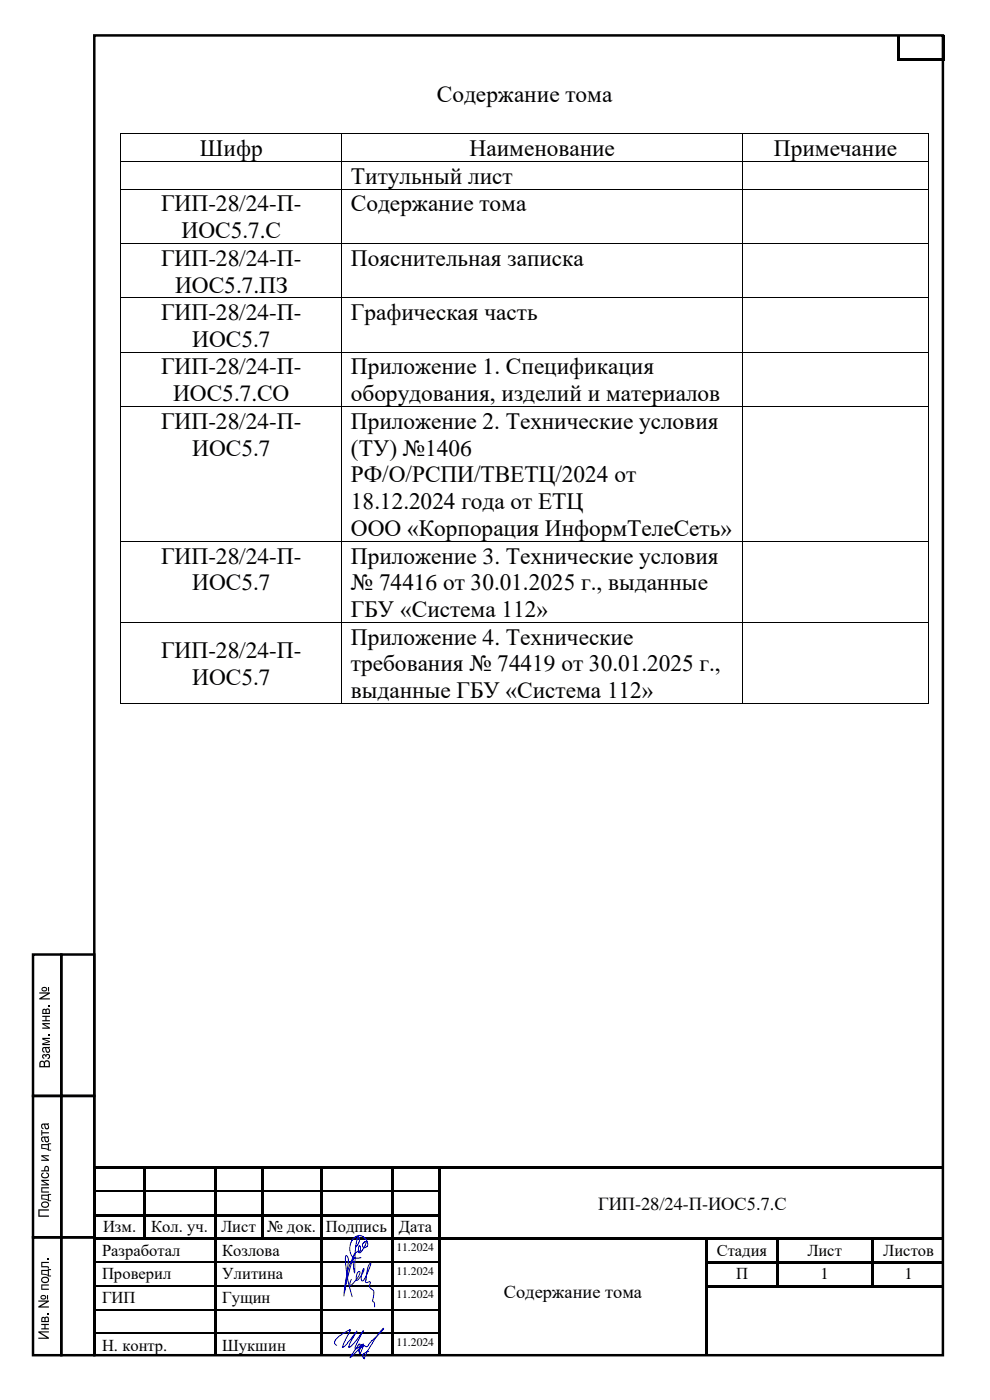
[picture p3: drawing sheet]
<svg xmlns="http://www.w3.org/2000/svg" width="210mm" height="297mm" viewBox="0 0 210 297" stroke-linecap="round" stroke-linejoin="round" font-family="sans-serif">
<defs><g id="words">
<g font-size="5">
<text x="92.7" y="21.6">Содержание тома</text>
<text x="42.4" y="33.1">Шифр</text>
<text x="99.6" y="33.1">Наименование</text>
<text x="164.2" y="33.1">Примечание</text>
<text x="74.4" y="39">Титульный лист</text>
<text x="34.2" y="44.8">ГИП-28/24-П-</text>
<text x="74.4" y="44.8">Содержание тома</text>
<text x="38.5" y="50.5">ИОС5.7.С</text>
<text x="34.2" y="56.4">ГИП-28/24-П-</text>
<text x="74.4" y="56.4">Пояснительная записка</text>
<text x="37.1" y="62.1">ИОС5.7.ПЗ</text>
<text x="34.2" y="67.9">ГИП-28/24-П-</text>
<text x="74.4" y="67.9">Графическая часть</text>
<text x="40.8" y="73.6">ИОС5.7</text>
<text x="34.2" y="79.4">ГИП-28/24-П-</text>
<text x="74.4" y="79.4">Приложение 1. Спецификация</text>
<text x="36.7" y="85.1">ИОС5.7.СО</text>
<text x="74.4" y="85.1">оборудования, изделий и материалов</text>
<text x="34.2" y="91">ГИП-28/24-П-</text>
<text x="74.4" y="91">Приложение 2. Технические условия</text>
<text x="40.8" y="96.7">ИОС5.7</text>
<text x="74.4" y="96.7">(ТУ) №1406</text>
<text x="74.4" y="102.3">РФ/О/РСПИ/ТВЕТЦ/2024 от</text>
<text x="74.4" y="108">18.12.2024 года от ЕТЦ</text>
<text x="74.4" y="113.7">ООО «Корпорация ИнформТелеСеть»</text>
<text x="34.2" y="119.6">ГИП-28/24-П-</text>
<text x="74.4" y="119.6">Приложение 3. Технические условия</text>
<text x="40.8" y="125.2">ИОС5.7</text>
<text x="74.4" y="125.2">№ 74416 от 30.01.2025 г., выданные</text>
<text x="74.4" y="130.9">ГБУ «Система 112»</text>
<text x="74.4" y="136.8">Приложение 4. Технические</text>
<text x="34.2" y="139.6">ГИП-28/24-П-</text>
<text x="74.4" y="142.5">требования № 74419 от 30.01.2025 г.,</text>
<text x="40.8" y="145.3">ИОС5.7</text>
<text x="74.4" y="148.1">выданные ГБУ «Система 112»</text>
</g>
<g font-size="3.9">
<text x="126.9" y="256.7">ГИП-28/24-П-ИОС5.7.С</text>
<text x="106.9" y="275.4">Содержание тома</text>
</g>
<g font-size="3.5">
<text x="21.9" y="261.4">Изм.</text>
<text x="32.1" y="261.4">Кол. уч.</text>
<text x="46.9" y="261.4">Лист</text>
<text x="56.6" y="261.4">№ док.</text>
<text x="69.1" y="261.4">Подпись</text>
<text x="84.6" y="261.4">Дата</text>
<text x="21.6" y="266.5">Разработал</text>
<text x="47.1" y="266.5">Козлова</text>
<text x="152" y="266.5">Стадия</text>
<text x="171.3" y="266.5">Лист</text>
<text x="187.4" y="266.5">Листов</text>
<text x="21.6" y="271.5">Проверил</text>
<text x="47.1" y="271.5">Улитина</text>
<text x="156.2" y="271.5">П</text>
<text x="174.1" y="271.5">1</text>
<text x="191.9" y="271.5">1</text>
<text x="21.6" y="276.5">ГИП</text>
<text x="47.1" y="276.5">Гущин</text>
<text x="21.6" y="286.6">Н. контр.</text>
<text x="47.1" y="286.6">Шукшин</text>
</g>
<g font-size="2.5">
<text x="84.1" y="265.5">11.2024</text>
<text x="84.1" y="270.5">11.2024</text>
<text x="84.1" y="275.5">11.2024</text>
<text x="84.1" y="285.6">11.2024</text>
</g>
</g></defs>
<g fill="#000">
<path d="M190.3 7.5h.5v4.9h-.5z" fill-rule="evenodd"/>
<path d="M190.3 12.4h.5v.5h-.5z" fill-rule="evenodd"/>
<path d="M190.3 12.4h.5v.5h-.5z" fill-rule="evenodd"/>
<path d="M190.8 12.4h9v.5h-9z" fill-rule="evenodd"/>
<path d="M199.8 7.5h.5v4.9h-.5z" fill-rule="evenodd"/>
<path d="M199.8 12.4h.5v.5h-.5z" fill-rule="evenodd"/>
<path d="M199.8 12.4h.5v.5h-.5z" fill-rule="evenodd"/>
<path d="M25.5 28.3h.2v.2h-.2z" fill-rule="evenodd"/>
<path d="M25.5 28.3h.2v.2h-.2z" fill-rule="evenodd"/>
<path d="M25.5 34.2h.2v.1h-.2z" fill-rule="evenodd"/>
<path d="M72.4 28.3h.2v.2h-.2z" fill-rule="evenodd"/>
<path d="M72.4 34.2h.2v.1h-.2z" fill-rule="evenodd"/>
<path d="M157.5 28.3h.1v.2h-.1z" fill-rule="evenodd"/>
<path d="M157.5 34.2h.1v.1h-.1z" fill-rule="evenodd"/>
<path d="M196.9 28.3h.2v.2h-.2z" fill-rule="evenodd"/>
<path d="M196.9 28.3h.2v.2h-.2z" fill-rule="evenodd"/>
<path d="M196.9 34.2h.2v.1h-.2z" fill-rule="evenodd"/>
<path d="M25.5 40.1h.2v.1h-.2z" fill-rule="evenodd"/>
<path d="M25.5 51.6h.2v.1h-.2z" fill-rule="evenodd"/>
<path d="M72.4 40.1h.2v.1h-.2z" fill-rule="evenodd"/>
<path d="M72.4 51.6h.2v.1h-.2z" fill-rule="evenodd"/>
<path d="M157.5 40.1h.1v.1h-.1z" fill-rule="evenodd"/>
<path d="M157.5 51.6h.1v.1h-.1z" fill-rule="evenodd"/>
<path d="M196.9 40.1h.2v.1h-.2z" fill-rule="evenodd"/>
<path d="M196.9 51.6h.2v.1h-.2z" fill-rule="evenodd"/>
<path d="M25.5 63.1h.2v.2h-.2z" fill-rule="evenodd"/>
<path d="M25.5 74.6h.2v.2h-.2z" fill-rule="evenodd"/>
<path d="M72.4 63.1h.2v.2h-.2z" fill-rule="evenodd"/>
<path d="M72.4 74.6h.2v.2h-.2z" fill-rule="evenodd"/>
<path d="M157.5 63.1h.1v.2h-.1z" fill-rule="evenodd"/>
<path d="M157.5 74.6h.1v.2h-.1z" fill-rule="evenodd"/>
<path d="M196.9 63.1h.2v.2h-.2z" fill-rule="evenodd"/>
<path d="M196.9 74.6h.2v.2h-.2z" fill-rule="evenodd"/>
<path d="M25.5 86.2h.2v.2h-.2z" fill-rule="evenodd"/>
<path d="M72.4 86.2h.2v.2h-.2z" fill-rule="evenodd"/>
<path d="M157.5 86.2h.1v.2h-.1z" fill-rule="evenodd"/>
<path d="M196.9 86.2h.2v.2h-.2z" fill-rule="evenodd"/>
<path d="M25.5 114.8h.2v.2h-.2z" fill-rule="evenodd"/>
<path d="M72.4 114.8h.2v.2h-.2z" fill-rule="evenodd"/>
<path d="M157.5 114.8h.1v.2h-.1z" fill-rule="evenodd"/>
<path d="M196.9 114.8h.2v.2h-.2z" fill-rule="evenodd"/>
<path d="M25.5 132h.2v.1h-.2z" fill-rule="evenodd"/>
<path d="M72.4 132h.2v.1h-.2z" fill-rule="evenodd"/>
<path d="M157.5 132h.1v.1h-.1z" fill-rule="evenodd"/>
<path d="M196.9 132h.2v.1h-.2z" fill-rule="evenodd"/>
<path d="M25.5 149.2h.2v.2h-.2z" fill-rule="evenodd"/>
<path d="M25.5 149.2h.2v.2h-.2z" fill-rule="evenodd"/>
<path d="M72.4 149.2h.2v.2h-.2z" fill-rule="evenodd"/>
<path d="M157.5 149.2h.1v.2h-.1z" fill-rule="evenodd"/>
<path d="M196.9 149.2h.2v.2h-.2z" fill-rule="evenodd"/>
<path d="M196.9 149.2h.2v.2h-.2z" fill-rule="evenodd"/>
<path d="M19.9 247.6h.5v.5h-.5z" fill-rule="evenodd"/>
<path d="M19.9 247.6h.5v.5h-.5z" fill-rule="evenodd"/>
<path d="M19.9 248.1h.5v4.5h-.5z" fill-rule="evenodd"/>
<path d="M19.9 252.6h.5v.5h-.5z" fill-rule="evenodd"/>
<path d="M19.9 253.1h.5v4.5h-.5z" fill-rule="evenodd"/>
<path d="M19.9 257.6h.5v.6h-.5z" fill-rule="evenodd"/>
<path d="M20.4 247.6h10v.5h-10z" fill-rule="evenodd"/>
<path d="M20.4 257.6h10v.5h-10z" fill-rule="evenodd"/>
<path d="M30.4 248.1h.5z" fill-rule="evenodd"/>
<path d="M30.4 247.6h.5v.5h-.5z" fill-rule="evenodd"/>
<path d="M30.4 248.1h.5v4.5h-.5z" fill-rule="evenodd"/>
<path d="M30.4 252.6h.5v.5h-.5z" fill-rule="evenodd"/>
<path d="M30.4 253.1h.5v4.5h-.5z" fill-rule="evenodd"/>
<path d="M30.4 257.6h.5v.6h-.5z" fill-rule="evenodd"/>
<path d="M30.9 247.6h14.5v.5h-14.5z" fill-rule="evenodd"/>
<path d="M30.9 257.6h14.5v.5h-14.5z" fill-rule="evenodd"/>
<path d="M45.4 248.1h.5z" fill-rule="evenodd"/>
<path d="M45.4 247.6h.5v.5h-.5z" fill-rule="evenodd"/>
<path d="M45.4 248.1h.5v4.5h-.5z" fill-rule="evenodd"/>
<path d="M45.4 252.6h.5v.5h-.5z" fill-rule="evenodd"/>
<path d="M45.4 253.1h.5v4.5h-.5z" fill-rule="evenodd"/>
<path d="M45.4 257.6h.5v.6h-.5z" fill-rule="evenodd"/>
<path d="M45.9 247.6h9.5v.5h-9.5z" fill-rule="evenodd"/>
<path d="M45.9 257.6h9.5v.5h-9.5z" fill-rule="evenodd"/>
<path d="M55.4 248.1h.5z" fill-rule="evenodd"/>
<path d="M55.4 247.6h.5v.5h-.5z" fill-rule="evenodd"/>
<path d="M55.4 248.1h.5v4.5h-.5z" fill-rule="evenodd"/>
<path d="M55.4 252.6h.5v.5h-.5z" fill-rule="evenodd"/>
<path d="M55.4 253.1h.5v4.5h-.5z" fill-rule="evenodd"/>
<path d="M55.4 257.6h.5v.6h-.5z" fill-rule="evenodd"/>
<path d="M55.9 247.6h12v.5h-12z" fill-rule="evenodd"/>
<path d="M55.9 257.6h12v.5h-12z" fill-rule="evenodd"/>
<path d="M67.9 248.1h.5z" fill-rule="evenodd"/>
<path d="M67.9 247.6h.5v.5h-.5z" fill-rule="evenodd"/>
<path d="M67.9 248.1h.5v4.5h-.5z" fill-rule="evenodd"/>
<path d="M67.9 252.6h.5v.5h-.5z" fill-rule="evenodd"/>
<path d="M67.9 253.1h.5v4.5h-.5z" fill-rule="evenodd"/>
<path d="M67.9 257.6h.5v.6h-.5z" fill-rule="evenodd"/>
<path d="M68.4 247.6h14.5v.5h-14.5z" fill-rule="evenodd"/>
<path d="M68.4 257.6h14.5v.5h-14.5z" fill-rule="evenodd"/>
<path d="M82.9 248.1h.5z" fill-rule="evenodd"/>
<path d="M82.9 247.6h.5v.5h-.5z" fill-rule="evenodd"/>
<path d="M82.9 248.1h.5v4.5h-.5z" fill-rule="evenodd"/>
<path d="M82.9 252.6h.5v.5h-.5z" fill-rule="evenodd"/>
<path d="M82.9 253.1h.5v4.5h-.5z" fill-rule="evenodd"/>
<path d="M82.9 257.6h.5v.6h-.5z" fill-rule="evenodd"/>
<path d="M83.4 247.6h9.5v.5h-9.5z" fill-rule="evenodd"/>
<path d="M83.4 257.6h9.5v.5h-9.5z" fill-rule="evenodd"/>
<path d="M92.9 248.1h.5z" fill-rule="evenodd"/>
<path d="M92.9 247.6h.5v.5h-.5z" fill-rule="evenodd"/>
<path d="M92.9 248.1h.5v4.5h-.5z" fill-rule="evenodd"/>
<path d="M92.9 252.6h.5v.5h-.5z" fill-rule="evenodd"/>
<path d="M92.9 253.1h.5v4.5h-.5z" fill-rule="evenodd"/>
<path d="M92.9 257.6h.5v.6h-.5z" fill-rule="evenodd"/>
<path d="M93.4 247.6h106.8v.5h-106.8z" fill-rule="evenodd"/>
<path d="M19.9 258.2h.5v4.4h-.5z" fill-rule="evenodd"/>
<path d="M19.9 262.6h.5v.6h-.5z" fill-rule="evenodd"/>
<path d="M19.9 263.2h.5v4.5h-.5z" fill-rule="evenodd"/>
<path d="M19.9 267.7h.5v.5h-.5z" fill-rule="evenodd"/>
<path d="M19.9 268.2h.5v4.5h-.5z" fill-rule="evenodd"/>
<path d="M19.9 272.7h.5v.6h-.5z" fill-rule="evenodd"/>
<path d="M19.9 273.3h.5v4.4h-.5z" fill-rule="evenodd"/>
<path d="M19.9 277.7h.5v.6h-.5z" fill-rule="evenodd"/>
<path d="M20.4 262.6h10v.5h-10z" fill-rule="evenodd"/>
<path d="M30.4 258.2h.5v4.4h-.5z" fill-rule="evenodd"/>
<path d="M30.4 262.6h.5v.5h-.5z" fill-rule="evenodd"/>
<path d="M30.9 262.6h14.5v.5h-14.5z" fill-rule="evenodd"/>
<path d="M45.4 258.2h.5v4.4h-.5z" fill-rule="evenodd"/>
<path d="M45.4 262.6h.5v.6h-.5z" fill-rule="evenodd"/>
<path d="M45.4 263.2h.5v4.5h-.5z" fill-rule="evenodd"/>
<path d="M45.4 267.7h.5v.5h-.5z" fill-rule="evenodd"/>
<path d="M45.4 268.2h.5v4.5h-.5z" fill-rule="evenodd"/>
<path d="M45.4 272.7h.5v.6h-.5z" fill-rule="evenodd"/>
<path d="M45.4 273.3h.5v4.4h-.5z" fill-rule="evenodd"/>
<path d="M45.4 277.7h.5v.6h-.5z" fill-rule="evenodd"/>
<path d="M45.9 262.6h9.5v.5h-9.5z" fill-rule="evenodd"/>
<path d="M55.4 258.2h.5v4.4h-.5z" fill-rule="evenodd"/>
<path d="M55.4 262.6h.5v.5h-.5z" fill-rule="evenodd"/>
<path d="M55.9 262.6h12v.5h-12z" fill-rule="evenodd"/>
<path d="M67.9 258.2h.5v4.4h-.5z" fill-rule="evenodd"/>
<path d="M67.9 262.6h.5v.6h-.5z" fill-rule="evenodd"/>
<path d="M67.9 263.2h.5v4.5h-.5z" fill-rule="evenodd"/>
<path d="M67.9 267.7h.5v.5h-.5z" fill-rule="evenodd"/>
<path d="M67.9 268.2h.5v4.5h-.5z" fill-rule="evenodd"/>
<path d="M67.9 272.7h.5v.6h-.5z" fill-rule="evenodd"/>
<path d="M67.9 273.3h.5v4.4h-.5z" fill-rule="evenodd"/>
<path d="M67.9 277.7h.5v.6h-.5z" fill-rule="evenodd"/>
<path d="M68.4 262.6h14.5v.5h-14.5z" fill-rule="evenodd"/>
<path d="M82.9 258.2h.5v4.4h-.5z" fill-rule="evenodd"/>
<path d="M82.9 262.6h.5v.6h-.5z" fill-rule="evenodd"/>
<path d="M82.9 263.2h.5v4.5h-.5z" fill-rule="evenodd"/>
<path d="M82.9 267.7h.5v.5h-.5z" fill-rule="evenodd"/>
<path d="M82.9 268.2h.5v4.5h-.5z" fill-rule="evenodd"/>
<path d="M82.9 272.7h.5v.6h-.5z" fill-rule="evenodd"/>
<path d="M82.9 273.3h.5v4.4h-.5z" fill-rule="evenodd"/>
<path d="M82.9 277.7h.5v.6h-.5z" fill-rule="evenodd"/>
<path d="M83.4 262.6h9.5v.5h-9.5z" fill-rule="evenodd"/>
<path d="M92.9 258.2h.5v4.4h-.5z" fill-rule="evenodd"/>
<path d="M92.9 262.6h.5v.6h-.5z" fill-rule="evenodd"/>
<path d="M92.9 263.2h.5v4.5h-.5z" fill-rule="evenodd"/>
<path d="M92.9 267.7h.5v.5h-.5z" fill-rule="evenodd"/>
<path d="M92.9 268.2h.5v4.5h-.5z" fill-rule="evenodd"/>
<path d="M92.9 272.7h.5v.6h-.5z" fill-rule="evenodd"/>
<path d="M92.9 273.3h.5v4.4h-.5z" fill-rule="evenodd"/>
<path d="M92.9 277.7h.5v.6h-.5z" fill-rule="evenodd"/>
<path d="M93.4 262.6h56.3v.5h-56.3z" fill-rule="evenodd"/>
<path d="M149.7 263.1l.5 .1z" fill-rule="evenodd"/>
<path d="M149.7 262.6h.5v.5h-.5z" fill-rule="evenodd"/>
<path d="M149.7 263.2h.5v4.5h-.5z" fill-rule="evenodd"/>
<path d="M149.7 267.7h.5v.5h-.5z" fill-rule="evenodd"/>
<path d="M149.7 268.2h.5v4.5h-.5z" fill-rule="evenodd"/>
<path d="M149.7 272.7h.5v.6h-.5z" fill-rule="evenodd"/>
<path d="M149.7 273.3h.5v4.4h-.5z" fill-rule="evenodd"/>
<path d="M149.7 277.7h.5v.6h-.5z" fill-rule="evenodd"/>
<path d="M150.2 262.6h14.6v.5h-14.6z" fill-rule="evenodd"/>
<path d="M150.2 267.7h14.6v.5h-14.6z" fill-rule="evenodd"/>
<path d="M150.2 272.7h14.6v.5h-14.6z" fill-rule="evenodd"/>
<path d="M164.8 263.1l.5 .1z" fill-rule="evenodd"/>
<path d="M164.8 262.6h.5v.5h-.5z" fill-rule="evenodd"/>
<path d="M164.8 263.2h.5v4.5h-.5z" fill-rule="evenodd"/>
<path d="M164.8 267.7h.5v.5h-.5z" fill-rule="evenodd"/>
<path d="M164.8 268.2h.5v4.5h-.5z" fill-rule="evenodd"/>
<path d="M164.8 272.7h.5v.5h-.5z" fill-rule="evenodd"/>
<path d="M165.3 262.6h19.4v.5h-19.4z" fill-rule="evenodd"/>
<path d="M165.3 267.7h19.4v.5h-19.4z" fill-rule="evenodd"/>
<path d="M165.3 272.7h19.4v.5h-19.4z" fill-rule="evenodd"/>
<path d="M184.7 263.1l.5 .1z" fill-rule="evenodd"/>
<path d="M184.7 262.6h.5v.5h-.5z" fill-rule="evenodd"/>
<path d="M184.7 263.2h.5v4.5h-.5z" fill-rule="evenodd"/>
<path d="M184.7 267.7h.5v.5h-.5z" fill-rule="evenodd"/>
<path d="M184.7 268.2h.5v4.5h-.5z" fill-rule="evenodd"/>
<path d="M184.7 272.7h.5v.5h-.5z" fill-rule="evenodd"/>
<path d="M185.2 262.6h15v.5h-15z" fill-rule="evenodd"/>
<path d="M185.2 267.7h15v.5h-15z" fill-rule="evenodd"/>
<path d="M185.2 272.7h15v.5h-15z" fill-rule="evenodd"/>
<path d="M19.9 278.3h.5v4.4h-.5z" fill-rule="evenodd"/>
<path d="M19.9 282.7h.5v.6h-.5z" fill-rule="evenodd"/>
<path d="M19.9 283.3h.5v4.3h-.5z" fill-rule="evenodd"/>
<path d="M45.4 278.3h.5v4.4h-.5z" fill-rule="evenodd"/>
<path d="M45.4 282.7h.5v.6h-.5z" fill-rule="evenodd"/>
<path d="M45.4 283.3h.5v4.3h-.5z" fill-rule="evenodd"/>
<path d="M67.9 278.3h.5v4.4h-.5z" fill-rule="evenodd"/>
<path d="M67.9 282.7h.5v.6h-.5z" fill-rule="evenodd"/>
<path d="M67.9 283.3h.5v4.3h-.5z" fill-rule="evenodd"/>
<path d="M82.9 278.3h.5v4.4h-.5z" fill-rule="evenodd"/>
<path d="M82.9 282.7h.5v.6h-.5z" fill-rule="evenodd"/>
<path d="M82.9 283.3h.5v4.3h-.5z" fill-rule="evenodd"/>
<path d="M92.9 278.3h.5v4.4h-.5z" fill-rule="evenodd"/>
<path d="M92.9 282.7h.5v.6h-.5z" fill-rule="evenodd"/>
<path d="M92.9 283.3h.5v4.3h-.5z" fill-rule="evenodd"/>
<path d="M149.7 278.3h.5v4.4h-.5z" fill-rule="evenodd"/>
<path d="M149.7 282.7h.5v.6h-.5z" fill-rule="evenodd"/>
<path d="M149.7 283.3h.5v4.3h-.5z" fill-rule="evenodd"/>
</g>
<g fill="none" stroke="#000" stroke-width=".25">
<path d="M20.4 252.7h10M30.9 252.7h14.5M45.9 252.7h9.5M55.9 252.7h12M68.4 252.7h14.5M83.4 252.7h9.5M20.4 267.8h25M20.4 272.8h25M20.4 277.9h25M45.9 267.8h22M45.9 272.8h22M45.9 277.9h22"/>
<path d="M68.4 267.8h14.5M68.4 272.8h14.5M68.4 277.9h14.5M83.4 267.8h9.5M83.4 272.8h9.5M83.4 277.9h9.5M20.4 282.9h25M45.9 282.9h22M68.4 282.9h14.5M83.4 282.9h9.5"/>
</g>
<g fill="#000">
<path d="M9 215.5h1.6v.3h-.7v.7h.7v.2h-1.6v-.2h.6v-.7h-.6zM9 217.1h1.6v.2h-1.2l1.2 .7v.3h-1.6v-.3h1.2l-1.2-.7zM10.3 213.3h.3v.3h-.3zM10.3 219.5h.3v.3h-.3zM9 220.2h1.6v.3h-1.3l1.3 .4v.2l-1.4 .4h1.4v.3h-1.6v-.4l1.3-.4-1.3-.4zM9.1 223.8l.3-.1 .3 .1a.54 .54 0 0 1 .9 .2 .54 .54 0 0 1-.5 .7v-.2a.31 .31 0 0 0 .4-.3 .31 .31 0 0 0-.4-.3 .31 .31 0 0 0-.2 .4h-.3v-.2a.26 .26 0 0 0-.3-.2 .26 .26 0 0 0-.2 .4 .26 .26 0 0 0 .3 .1v.3l-.4-.3-.1-.4zM8.1 256.6h2.3v.3h-2v1h2v.3h-2.3zM8.8 239.8h.2v.4h1.4v.3h-1.4v.5h-.2zM8.8 245.1h1.6v.3h-1.3l1.3 .6v.3h-1.6v-.2h1.2l-1.2-.7zM8.8 250.3h1.6v.3h-1.3l1.3 .7v.2h-1.6v-.2h1.2l-1.2-.7zM8.8 251.9h1.6v.2h-1.4v.7h1.4v.2h-1.6zM8.8 249l.4-.2 .1 .2a.41 .41 0 0 0-.3 .6 .41 .41 0 0 0 .6 .2 .41 .41 0 0 0 .6-.3 .41 .41 0 0 0-.4-.5v-.2a.65 .65 0 0 1 .6 .7 .65 .65 0 0 1-.8 .5l-.7-.2-.2-.4z"/>
<path d="M8.8 267.7h1.6v.3h-1.4v.6l1.2 .1 .2 .1v.4h-.3v-.3h-1.3zM8.8 272.5h1.6v.3h-1.4v.6h1.4v.3h-1.6zM10.1 267h.3v.3h-.3zM10.1 278.7h.3v.3h-.3zM8.1 282.5h2.3v.2h-1.8l1.8 1.1v.3h-2.3v-.3h1.8l-1.8-1zM8.8 280.9h1.6v.3h-.7v.6h.7v.3h-1.6v-.3h.6v-.6h-.6z"/>
<path d="M8.3 210.6h2.3v.2l-1.7 1h1.7v.3h-2.3v-.3l1.8-1h-1.8zM9 209.5a.59 .59 0 0 1 .8 0 .59 .59 0 0 1 0 .8 .59 .59 0 0 1-.8-.1 .48 .48 0 0 1 0-.7zM9 209.7a.34 .34 0 0 0 .4 .5 .34 .34 0 0 0 .3-.5zM10.2 209.4h.2v1h-.2z"/>
<path d="M9.1 214.2a.45 .45 0 0 1 .6 0 .45 .45 0 0 1 .6-.2 .45 .45 0 0 1 .3 .5v.7h-1.6zM9.2 214.4v.5h.4v-.3a.25 .25 0 0 0 0-.3 .25 .25 0 0 0-.4 .1zM9.9 214.3v.6h.5l-.1-.6z"/>
<path d="M8.9 238.5l1.5-.2v.3h-.2a.53 .53 0 0 1 .1 .9 .53 .53 0 0 1-.9-.4l-.1-.5a.37 .37 0 0 0-.4 .4 .37 .37 0 0 0 .3 .4v.2a.69 .69 0 0 1-.3-1.1zM9.6 238.6a.62 .62 0 0 0 .3 .8 .42 .42 0 0 0 .2-.6 .42 .42 0 0 0-.5-.2z"/>
<path d="M9.1 222.2l1.5-.1v.2l-.2 .1a.53 .53 0 0 1 .1 .9 .53 .53 0 0 1-.9-.5v-.4l-.4 .1v.3l.3 .3-.1 .3a.69 .69 0 0 1-.3-1.2zM9.8 222.4a.58 .58 0 0 0 .4 .7l.2-.1a.48 .48 0 0 0-.1-.5 .48 .48 0 0 0-.5-.1z"/>
<path d="M8.5 225.2a.56 .56 0 0 1 .9 .1 .63 .63 0 0 1 .8-.3 .63 .63 0 0 1 .4 .7v.8h-2.3zM8.7 225.4l-.1 .8h.7v-.4a.36 .36 0 0 0-.2-.5 .36 .36 0 0 0-.4 .1zM9.7 225.3l-.1 .3v.6h.7v-.5a.4 .4 0 0 0-.1-.4 .4 .4 0 0 0-.5 0z"/>
<path d="M8.8 242.7h1.4v-.1h.6v.2h-.4v1.1h.4v.2h-.6a1.65 1.65 0 0 0-1.4-.3zM9 243v.6l1.2 .2v-.8z"/>
<path d="M9.6 247.4h.2a.5 .5 0 0 1 .6 .5v.7h-1.6v-.3h.6v-.6zM9.7 247.7l-.1 .6h.6v-.3a.3 .3 0 0 0-.1-.3 .3 .3 0 0 0-.4 0z"/>
<path d="M8.8 253.5l2-.2v.2h-.4v1.2h.4v.2h-.6a1.65 1.65 0 0 0-1.4-.4zM9 253.7v.6l1.2 .2v-.8z"/>
<path d="M8.8 255.2a.81 .81 0 0 1 1.2-.2 .81 .81 0 0 1 .2 1.1 .82 .82 0 0 1-1.1 .1 .82 .82 0 0 1-.3-1zM9.1 255.3a.48 .48 0 0 0 0 .6 .48 .48 0 0 0 .6 .1 .47 .47 0 0 0 .5-.6 .47 .47 0 0 0-.8-.2z"/>
<path d="M8.9 241.2l1.5-.1v.2l-.2 .1a.53 .53 0 0 1 .1 .9 .53 .53 0 0 1-.9-.5l-.1-.4a.37 .37 0 0 0-.4 .3 .37 .37 0 0 0 .3 .4v.3a.69 .69 0 0 1-.3-1.2zM9.6 241.4a.62 .62 0 0 0 .3 .7 .42 .42 0 0 0 .2-.5 .42 .42 0 0 0-.5-.2z"/>
<path d="M8.1 275.9h2.3v.3l-1.8 1h1.8v.2h-2.3v-.2l1.8-1h-1.8zM8.8 274.9a.59 .59 0 0 1 .8-.1 .59 .59 0 0 1 0 .9 .59 .59 0 0 1-.9-.1 .48 .48 0 0 1 .1-.7zM8.9 275.1a.33 .33 0 0 0 .3 .4 .33 .33 0 0 0 .3-.4zM10 274.8h.2v.9h-.2z"/>
<path d="M8.8 269.4h1.3v-.1h.7v.2h-.4v1.1h.4v.2h-.7a1.36 1.36 0 0 0-1.3-.3zM9 269.7v.6l1.1 .2v-.8z"/>
<path d="M8.8 271.2a.83 .83 0 0 1 1.1-.3 .83 .83 0 0 1 .4 1.1 .83 .83 0 0 1-1.1 .2 .83 .83 0 0 1-.4-1zM9.1 271.3h-.1a.55 .55 0 0 0 .6 .7 .55 .55 0 0 0 .5-.7l-.4-.2z"/>
<path d="M8.8 279.6a.45 .45 0 0 1 .7 0 .45 .45 0 0 1 .6-.2 .45 .45 0 0 1 .3 .5v.6h-1.6zM9.1 279.7l-.1 .6h.4v-.3a.26 .26 0 0 0 0-.3 .26 .26 0 0 0-.3 0zM9.7 279.7v.6h.4v-.6z"/>
</g>
<path d="M20 7.5h180v280h-180zM7 202.5h6v30h-6zM13 202.5h7v30h-7zM7 232.5h6v30h-6zM13 232.5h7v30h-7zM7 262.5h6v25h-6zM13 262.5h7v25h-7z" fill="none" stroke="#000" stroke-width=".53"/>
<path d="M73 275l.2-2.5 .6-2.8 .6-1.8 .9-1.9-1.2 3.6-1 4.7 .8-6.8-.1-.6-.3-.5a.27 .27 0 0 0-.3 .2 .27 .27 0 0 0 .1 .3l.3 3.8 1.1 4.4M74.5 271.5l-.3 .7 .1 .5 .7-.4 1-1.4 .4-.8-.2-.3-.3 .2-.2 .3-.1 1.3h.2l.4-.3 .9-1.4 .1-.7-.4 .8-.2 1.1 .1 .6h.3l1-1.7 .6-2-.3 .2-.2 .6-.4 2.3-.1 .3 .1 .2-.2 .2 .2 .3 .8-.1-.1 1 .9 1-.3 2.1 .4 .3 .1 .9" fill="none" stroke="#00c" stroke-width=".21"/>
<path d="M75.4 264.7l.8-1.1v-.7l-.1-.5-.3 .2-.4 2-.2 5.5-.2-1.1-.1-1.7 .2-1 .2-.3a.68 .68 0 0 1 .8-.4l.1-.1a.77 .77 0 0 0 0-1.2l-.1 1.1a.33 .33 0 0 0 .3 .4 .33 .33 0 0 0 .3-.4l.9-1.3 .1-.7-.4 .2a.59 .59 0 0 0-.4 .6 .59 .59 0 0 0 .5 .5h.1a.9 .9 0 0 0 .2-1.6l-.8-.8-.8-.2-1.1 .6-.7 1.2-.1 1.5 .3 .9 .3 .4 .5 .3 1.3-.1M71.4 285.5a.82 .82 0 0 1-.4-.8 .82 .82 0 0 1 .5-.7l1.2-1 1.6-.9-1.4 2.9-.3 .8 .2 .1 .8-.7 2.1-2.8-1.4 2.5-.3 .8v.2l.6-.3 .6-.7 1.8-2.5-1.5 3.1a.38 .38 0 0 0-.2 .4 .38 .38 0 0 0 .2 .3l.9-.7a.21 .21 0 0 0 0-.3 .21 .21 0 0 0-.3 0l-.3 .6-1.2 1.6-.3 .7 1.5-1.5 .9-1.2-.6 1.2v.1l1-1.5-.1 .7-.6 1.3a1.05 1.05 0 0 1 .6-1.6h.5a.37 .37 0 0 0 .4 .1 .37 .37 0 0 0 .3-.3l.6-.9 2.1-1.9a.68 .68 0 0 0 .4-.8l-.6 .6-1.3 2a13 13 0 0 0-2.1 3.8v.1a.72 .72 0 0 1-.3-.8 .72 .72 0 0 1 .6-.5l.6-.3" fill="none" stroke="#00f" stroke-width=".21"/>
<g fill="none" stroke="#000" stroke-width=".21">
<path d="M25.6 28.5v5.7M25.6 34.3v5.8M25.7 28.4h46.7M25.7 34.3h46.7M72.5 28.5v5.7M72.5 34.3v5.8M72.6 28.4h84.9M72.6 34.3h84.9M157.6 28.5v5.7M157.6 34.3v5.8M157.6 28.4h39.3M157.6 34.3h39.3"/>
<path d="M197 28.5v5.7M197 34.3v5.8M25.6 40.2v11.4M25.6 51.7v11.4M25.7 40.1h46.7M25.7 51.7h46.7M72.5 40.2v11.4M72.5 51.7v11.4M72.6 40.1h84.9M72.6 51.7h84.9M157.6 40.2v11.4M157.6 51.7v11.4"/>
<path d="M157.6 40.1h39.3M157.6 51.7h39.3M197 40.2v11.4M197 51.7v11.4M25.6 63.3v11.3M25.6 74.8v11.4M25.7 63.2h46.7M25.7 74.7h46.7M72.5 63.3v11.3M72.5 74.8v11.4M72.6 63.2h84.9M72.6 74.7h84.9"/>
<path d="M157.6 63.3v11.3M157.6 74.8v11.4M157.6 63.2h39.3M157.6 74.7h39.3M197 63.3v11.3M197 74.8v11.4M25.6 86.4v28.4M25.7 86.3h46.7M72.5 86.4v28.4M72.6 86.3h84.9M157.6 86.4v28.4M157.6 86.3h39.3"/>
<path d="M197 86.4v28.4M25.6 115v17M25.7 114.9h46.7M72.5 115v17M72.6 114.9h84.9M157.6 115v17M157.6 114.9h39.3M197 115v17M25.6 132.1v17.1M25.7 132.1h46.7M72.5 132.1v17.1M72.6 132.1h84.9"/>
<path d="M157.6 132.1v17.1M157.6 132.1h39.3M197 132.1v17.1M25.7 149.3h46.7M72.6 149.3h84.9M157.6 149.3h39.3"/>
</g>
<use href="#words"/>
</svg>
